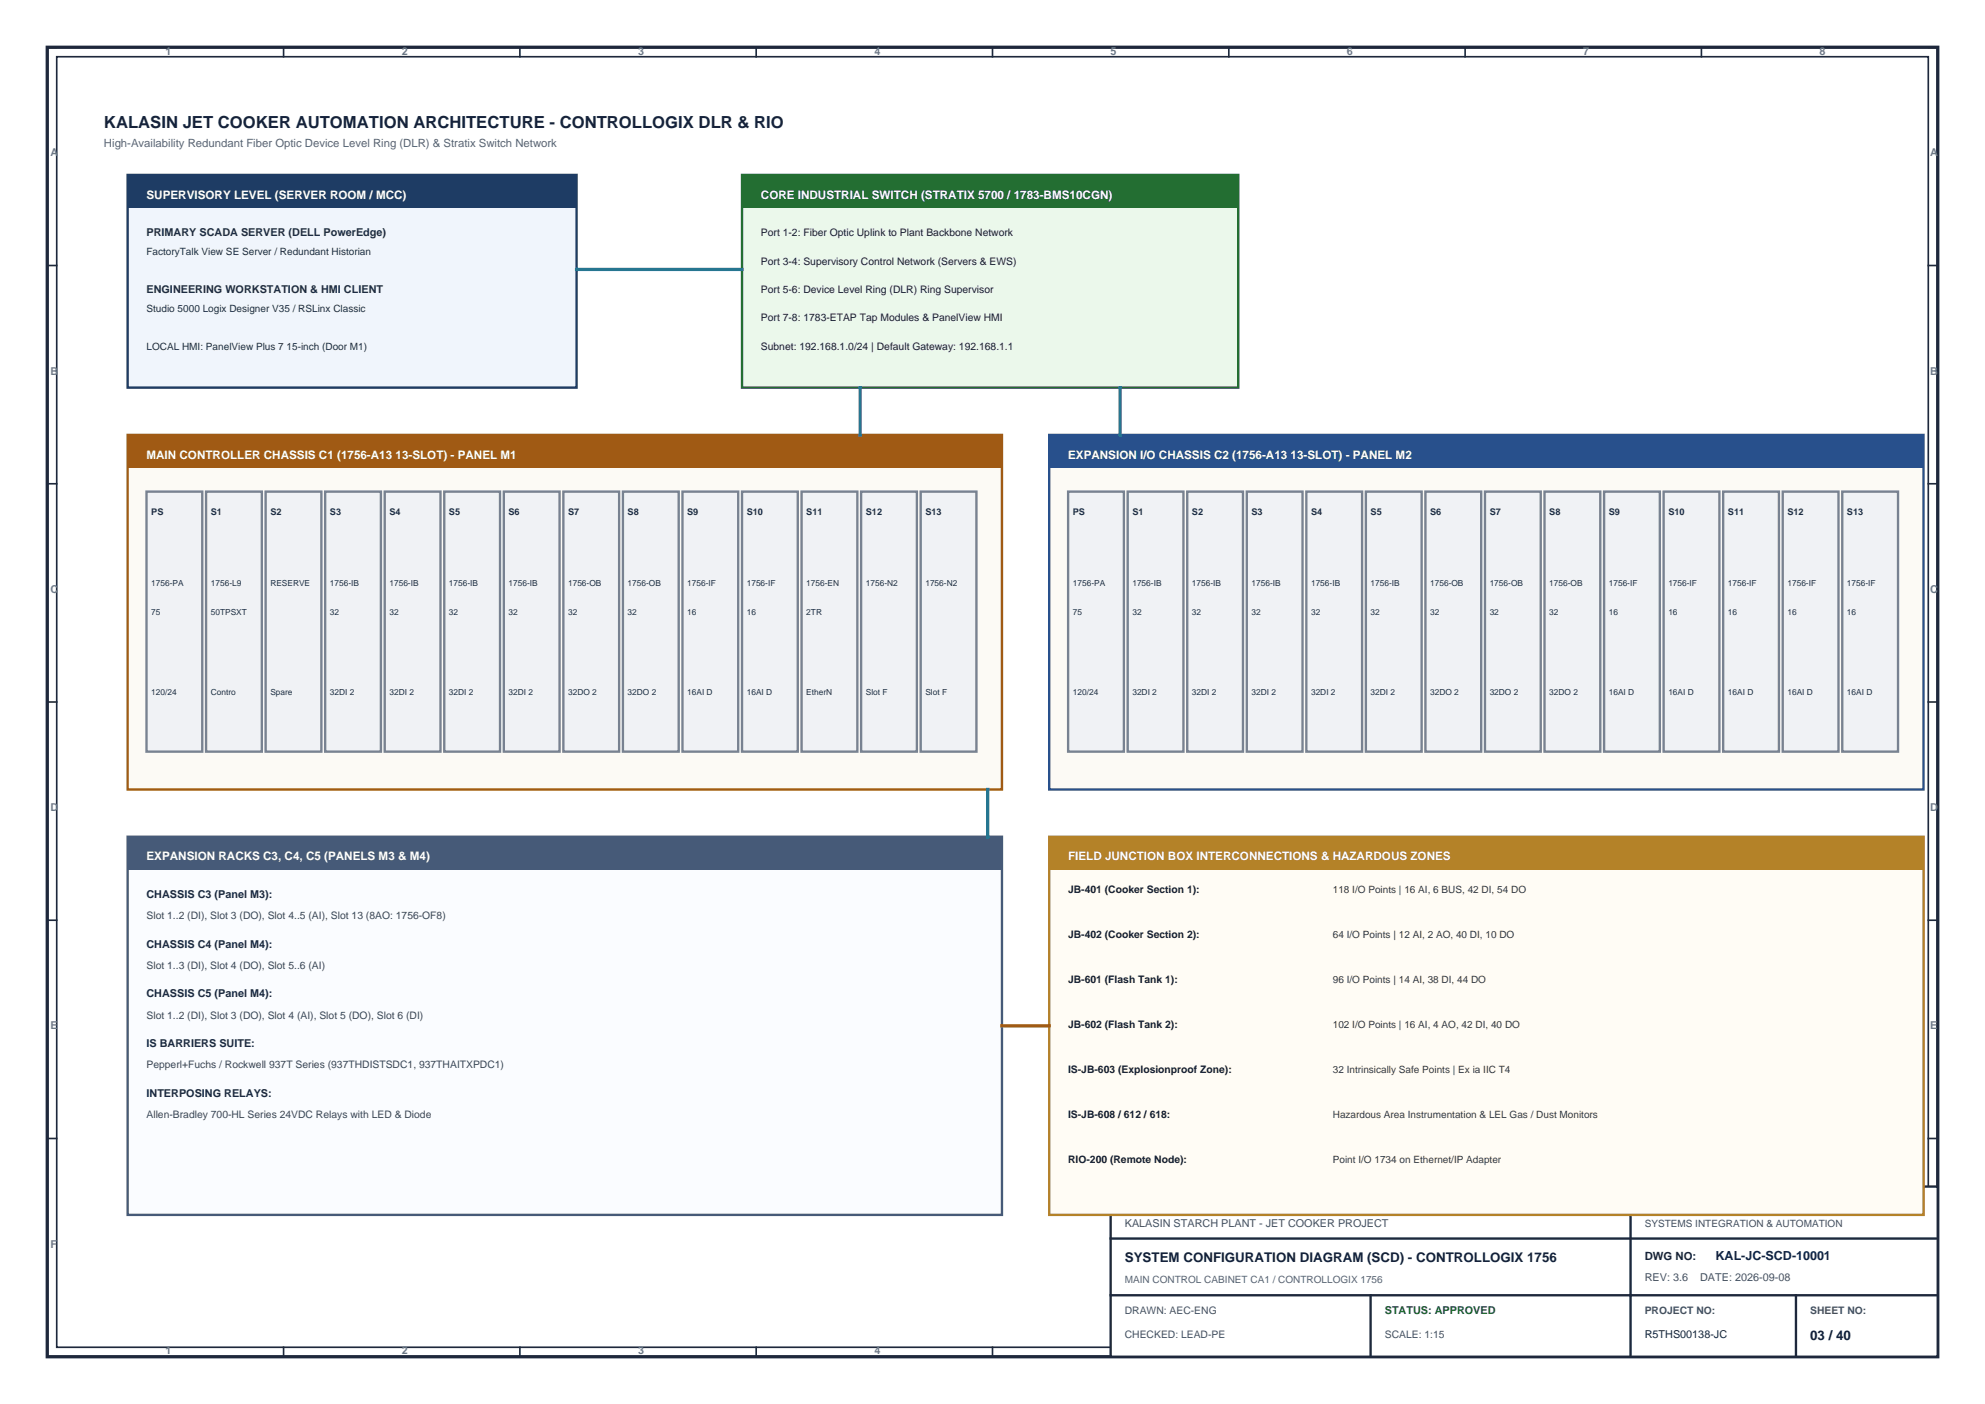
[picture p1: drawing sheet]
<svg xmlns="http://www.w3.org/2000/svg" width="420mm" height="297mm" viewBox="0 0 420 297" stroke-linecap="round" stroke-linejoin="round" font-family="sans-serif">
<defs><g id="words">
<text font-size="3.5" fill="#14233c" x="22" y="27">KALASIN JET COOKER AUTOMATION ARCHITECTURE - CONTROLLOGIX DLR &amp; RIO</text>
<g font-size="2.8" fill="#0f1e3c">
<text x="238" y="267">SYSTEM CONFIGURATION DIAGRAM (SCD) - CONTROLLOGIX 1756</text>
<text x="383" y="283.5">03 / 40</text>
</g>
<text font-size="2.6" fill="#0a1950" x="363" y="266.5">KAL-JC-SCD-10001</text>
<g font-size="2.5" fill="#fff">
<text x="31" y="42">SUPERVISORY LEVEL (SERVER ROOM / MCC)</text>
<text x="161" y="42">CORE INDUSTRIAL SWITCH (STRATIX 5700 / 1783-BMS10CGN)</text>
<text x="31" y="97">MAIN CONTROLLER CHASSIS C1 (1756-A13 13-SLOT) - PANEL M1</text>
<text x="226" y="97">EXPANSION I/O CHASSIS C2 (1756-A13 13-SLOT) - PANEL M2</text>
<text x="31" y="182">EXPANSION RACKS C3, C4, C5 (PANELS M3 &amp; M4)</text>
<text x="226" y="182">FIELD JUNCTION BOX INTERCONNECTIONS &amp; HAZARDOUS ZONES</text>
</g>
<text font-size="2.4" fill="#5a6473" x="22" y="31">High-Availability Redundant Fiber Optic Device Level Ring (DLR) &amp; Stratix Switch Network</text>
<text font-size="2.4" fill="#192337" x="348" y="266.5">DWG NO:</text>
<g font-size="2.3" fill="#6e788c">
<text x="35" y="11.6">1</text>
<text x="85" y="11.6">2</text>
<text x="135" y="11.6">3</text>
<text x="185" y="11.6">4</text>
<text x="235" y="11.6">5</text>
<text x="285" y="11.6">6</text>
<text x="335" y="11.6">7</text>
<text x="385" y="11.6">8</text>
<text x="10.7" y="33.1">A</text>
<text x="408.4" y="33.1">A</text>
<text x="10.7" y="79.3">B</text>
<text x="408.4" y="79.3">B</text>
<text x="10.7" y="125.4">C</text>
<text x="408.4" y="125.4">C</text>
<text x="10.7" y="171.6">D</text>
<text x="408.4" y="171.6">D</text>
<text x="10.7" y="217.7">E</text>
<text x="408.4" y="217.7">E</text>
<text x="10.7" y="263.9">F</text>
<text x="408.4" y="263.9">F</text>
<text x="35" y="286.5">1</text>
<text x="85" y="286.5">2</text>
<text x="135" y="286.5">3</text>
<text x="185" y="286.5">4</text>
<text x="235" y="286.5">5</text>
<text x="285" y="286.5">6</text>
<text x="335" y="286.5">7</text>
<text x="385" y="286.5">8</text>
</g>
<g font-size="2.3" fill="#1e2d41">
<text x="31" y="50">PRIMARY SCADA SERVER (DELL PowerEdge)</text>
<text x="31" y="62">ENGINEERING WORKSTATION &amp; HMI CLIENT</text>
</g>
<g font-size="2.3" fill="#192841">
<text x="31" y="190">CHASSIS C3 (Panel M3):</text>
<text x="31" y="200.5">CHASSIS C4 (Panel M4):</text>
<text x="31" y="211">CHASSIS C5 (Panel M4):</text>
<text x="31" y="221.5">IS BARRIERS SUITE:</text>
<text x="31" y="232">INTERPOSING RELAYS:</text>
</g>
<g font-size="2.3" fill="#46505f">
<text x="238" y="259.5">KALASIN STARCH PLANT - JET COOKER PROJECT</text>
<text x="348" y="271">REV: 3.6</text>
<text x="359.7" y="271">DATE: 2026-09-08</text>
</g>
<text font-size="2.3" fill="#195a2d" x="293" y="278">STATUS: APPROVED</text>
<text font-size="2.3" fill="#14233c" x="348" y="283">R5THS00138-JC</text>
<g font-size="2.2" fill="#192d1e">
<text x="161" y="50">Port 1-2: Fiber Optic Uplink to Plant Backbone Network</text>
<text x="161" y="56">Port 3-4: Supervisory Control Network (Servers &amp; EWS)</text>
<text x="161" y="62">Port 5-6: Device Level Ring (DLR) Ring Supervisor</text>
<text x="161" y="68">Port 7-8: 1783-ETAP Tap Modules &amp; PanelView HMI</text>
<text x="161" y="74">Subnet: 192.168.1.0/24 | Default Gateway: 192.168.1.1</text>
</g>
<g font-size="2.2" fill="#281e0f">
<text x="226" y="189">JB-401 (Cooker Section 1):</text>
<text x="226" y="198.5">JB-402 (Cooker Section 2):</text>
<text x="226" y="208">JB-601 (Flash Tank 1):</text>
<text x="226" y="217.5">JB-602 (Flash Tank 2):</text>
<text x="226" y="227">IS-JB-603 (Explosionproof Zone):</text>
<text x="226" y="236.5">IS-JB-608 / 612 / 618:</text>
<text x="226" y="246">RIO-200 (Remote Node):</text>
</g>
<g font-size="2.2" fill="#3c4655">
<text x="31" y="194.5">Slot 1..2 (DI), Slot 3 (DO), Slot 4..5 (AI), Slot 13 (8AO: 1756-OF8)</text>
<text x="31" y="205">Slot 1..3 (DI), Slot 4 (DO), Slot 5..6 (AI)</text>
<text x="31" y="215.5">Slot 1..2 (DI), Slot 3 (DO), Slot 4 (AI), Slot 5 (DO), Slot 6 (DI)</text>
<text x="31" y="226">Pepperl+Fuchs / Rockwell 937T Series (937THDISTSDC1, 937THAITXPDC1)</text>
<text x="31" y="236.5">Allen-Bradley 700-HL Series 24VDC Relays with LED &amp; Diode</text>
</g>
<g font-size="2.2" fill="#46505f">
<text x="238" y="278">DRAWN: AEC-ENG</text>
<text x="348" y="278">PROJECT NO:</text>
<text x="383" y="278">SHEET NO:</text>
<text x="238" y="283">CHECKED: LEAD-PE</text>
<text x="293" y="283">SCALE: 1:15</text>
</g>
<g font-size="2.1" fill="#1e2d41">
<text x="31" y="54">FactoryTalk View SE Server / Redundant Historian</text>
<text x="31" y="66">Studio 5000 Logix Designer V35 / RSLinx Classic</text>
<text x="31" y="74">LOCAL HMI: PanelView Plus 7 15-inch (Door M1)</text>
</g>
<g font-size="2.1" fill="#463c28">
<text x="282" y="189">118 I/O Points | 16 AI, 6 BUS, 42 DI, 54 DO</text>
<text x="282" y="198.5">64 I/O Points | 12 AI, 2 AO, 40 DI, 10 DO</text>
<text x="282" y="208">96 I/O Points | 14 AI, 38 DI, 44 DO</text>
<text x="282" y="217.5">102 I/O Points | 16 AI, 4 AO, 42 DI, 40 DO</text>
<text x="282" y="227">32 Intrinsically Safe Points | Ex ia IIC T4</text>
<text x="282" y="236.5">Hazardous Area Instrumentation &amp; LEL Gas / Dust Monitors</text>
<text x="282" y="246">Point I/O 1734 on Ethernet/IP Adapter</text>
</g>
<text font-size="2.1" fill="#46505f" x="348" y="259.5">SYSTEMS INTEGRATION &amp; AUTOMATION</text>
<text font-size="2.1" fill="#5a6473" x="238" y="271.5">MAIN CONTROL CABINET CA1 / CONTROLLOGIX 1756</text>
<g font-size="1.9" fill="#1e2d46">
<text x="32" y="109">PS</text>
<text x="44.6" y="109">S1</text>
<text x="57.2" y="109">S2</text>
<text x="69.8" y="109">S3</text>
<text x="82.4" y="109">S4</text>
<text x="95" y="109">S5</text>
<text x="107.6" y="109">S6</text>
<text x="120.2" y="109">S7</text>
<text x="132.8" y="109">S8</text>
<text x="145.4" y="109">S9</text>
<text x="158" y="109">S10</text>
<text x="170.6" y="109">S11</text>
<text x="183.2" y="109">S12</text>
<text x="195.8" y="109">S13</text>
<text x="227" y="109">PS</text>
<text x="239.6" y="109">S1</text>
<text x="252.2" y="109">S2</text>
<text x="264.8" y="109">S3</text>
<text x="277.4" y="109">S4</text>
<text x="290" y="109">S5</text>
<text x="302.6" y="109">S6</text>
<text x="315.2" y="109">S7</text>
<text x="327.8" y="109">S8</text>
<text x="340.4" y="109">S9</text>
<text x="353" y="109">S10</text>
<text x="365.6" y="109">S11</text>
<text x="378.2" y="109">S12</text>
<text x="390.8" y="109">S13</text>
</g>
<g font-size="1.8" fill="#1e2d46">
<text x="32" y="124">1756-PA</text>
<text x="44.6" y="124">1756-L9</text>
<text x="57.2" y="124">RESERVE</text>
<text x="69.8" y="124">1756-IB</text>
<text x="82.4" y="124">1756-IB</text>
<text x="95" y="124">1756-IB</text>
<text x="107.6" y="124">1756-IB</text>
<text x="120.2" y="124">1756-OB</text>
<text x="132.8" y="124">1756-OB</text>
<text x="145.4" y="124">1756-IF</text>
<text x="158" y="124">1756-IF</text>
<text x="170.6" y="124">1756-EN</text>
<text x="183.2" y="124">1756-N2</text>
<text x="195.8" y="124">1756-N2</text>
<text x="227" y="124">1756-PA</text>
<text x="239.6" y="124">1756-IB</text>
<text x="252.2" y="124">1756-IB</text>
<text x="264.8" y="124">1756-IB</text>
<text x="277.4" y="124">1756-IB</text>
<text x="290" y="124">1756-IB</text>
<text x="302.6" y="124">1756-OB</text>
<text x="315.2" y="124">1756-OB</text>
<text x="327.8" y="124">1756-OB</text>
<text x="340.4" y="124">1756-IF</text>
<text x="353" y="124">1756-IF</text>
<text x="365.6" y="124">1756-IF</text>
<text x="378.2" y="124">1756-IF</text>
<text x="390.8" y="124">1756-IF</text>
<text x="32" y="130">75</text>
<text x="44.6" y="130">50TPSXT</text>
<text x="69.8" y="130">32</text>
<text x="82.4" y="130">32</text>
<text x="95" y="130">32</text>
<text x="107.6" y="130">32</text>
<text x="120.2" y="130">32</text>
<text x="132.8" y="130">32</text>
<text x="145.4" y="130">16</text>
<text x="158" y="130">16</text>
<text x="170.6" y="130">2TR</text>
<text x="227" y="130">75</text>
<text x="239.6" y="130">32</text>
<text x="252.2" y="130">32</text>
<text x="264.8" y="130">32</text>
<text x="277.4" y="130">32</text>
<text x="290" y="130">32</text>
<text x="302.6" y="130">32</text>
<text x="315.2" y="130">32</text>
<text x="327.8" y="130">32</text>
<text x="340.4" y="130">16</text>
<text x="353" y="130">16</text>
<text x="365.6" y="130">16</text>
<text x="378.2" y="130">16</text>
<text x="390.8" y="130">16</text>
<text x="32" y="147">120/24</text>
<text x="44.6" y="147">Contro</text>
<text x="57.2" y="147">Spare</text>
<text x="69.8" y="147">32DI 2</text>
<text x="82.4" y="147">32DI 2</text>
<text x="95" y="147">32DI 2</text>
<text x="107.6" y="147">32DI 2</text>
<text x="120.2" y="147">32DO 2</text>
<text x="132.8" y="147">32DO 2</text>
<text x="145.4" y="147">16AI D</text>
<text x="158" y="147">16AI D</text>
<text x="170.6" y="147">EtherN</text>
<text x="183.2" y="147">Slot F</text>
<text x="195.8" y="147">Slot F</text>
<text x="227" y="147">120/24</text>
<text x="239.6" y="147">32DI 2</text>
<text x="252.2" y="147">32DI 2</text>
<text x="264.8" y="147">32DI 2</text>
<text x="277.4" y="147">32DI 2</text>
<text x="290" y="147">32DI 2</text>
<text x="302.6" y="147">32DO 2</text>
<text x="315.2" y="147">32DO 2</text>
<text x="327.8" y="147">32DO 2</text>
<text x="340.4" y="147">16AI D</text>
<text x="353" y="147">16AI D</text>
<text x="365.6" y="147">16AI D</text>
<text x="378.2" y="147">16AI D</text>
<text x="390.8" y="147">16AI D</text>
</g>
</g></defs>
<path d="M10 10h400v277h-400z" fill="none" stroke="#1e283c" stroke-width=".7"/>
<g fill="none" stroke="#1e283c" stroke-width=".35">
<path d="M12 12h396v273h-396zM12 10h-2v2M60 10v2M110 10v2M160 10v2M210 10v2M260 10v2M310 10v2M360 10v2M408 10h2M10 56.2h2M408 56.2h2"/>
<path d="M10 102.3h2M408 102.3h2M10 148.5h2M408 148.5h2M10 194.7h2M408 194.7h2M10 240.8h2M408 240.8h2M10 285v2M60 285v2M110 285v2M160 285v2"/>
<path d="M210 285v2M260 285v2M310 285v2M360 285v2"/>
</g>
<path d="M235 251h175v36h-175z" fill="#fff" stroke="#1e283c" stroke-width=".5"/>
<path d="M345 251v36M235 262h175M235 274h175M290 274v13M380 274v13" fill="none" stroke="#1e283c" stroke-width=".5"/>
<path d="M27 37h95v45h-95z" fill="#f0f5fc" stroke="#1e3c64" stroke-width=".5"/>
<path d="M27 37h95v7h-95z" fill="#1e3c64"/>
<path d="M157 37h105v45h-105z" fill="#ebf8eb" stroke="#236e32" stroke-width=".5"/>
<path d="M157 37h105v7h-105z" fill="#236e32"/>
<path d="M27 92h185v75h-185z" fill="#fcfaf5" stroke="#a05a14" stroke-width=".5"/>
<path d="M27 92h185v7h-185z" fill="#a05a14"/>
<g fill="#f0f2f5" stroke="#788291" stroke-width=".5">
<path d="M31 104h11.8v55h-11.8z"/>
<path d="M43.6 104h11.8v55h-11.8z"/>
<path d="M56.2 104h11.8v55h-11.8z"/>
<path d="M68.8 104h11.8v55h-11.8z"/>
<path d="M81.4 104h11.8v55h-11.8z"/>
<path d="M94 104h11.8v55h-11.8z"/>
<path d="M106.6 104h11.8v55h-11.8z"/>
<path d="M119.2 104h11.8v55h-11.8z"/>
<path d="M131.8 104h11.8v55h-11.8z"/>
<path d="M144.4 104h11.8v55h-11.8z"/>
<path d="M157 104h11.8v55h-11.8z"/>
<path d="M169.6 104h11.8v55h-11.8z"/>
<path d="M182.2 104h11.8v55h-11.8z"/>
<path d="M194.8 104h11.8v55h-11.8z"/>
</g>
<path d="M222 92h185v75h-185z" fill="#fcfaf5" stroke="#28508c" stroke-width=".5"/>
<path d="M222 92h185v7h-185z" fill="#28508c"/>
<g fill="#f0f2f5" stroke="#788291" stroke-width=".5">
<path d="M226 104h11.8v55h-11.8z"/>
<path d="M238.6 104h11.8v55h-11.8z"/>
<path d="M251.2 104h11.8v55h-11.8z"/>
<path d="M263.8 104h11.8v55h-11.8z"/>
<path d="M276.4 104h11.8v55h-11.8z"/>
<path d="M289 104h11.8v55h-11.8z"/>
<path d="M301.6 104h11.8v55h-11.8z"/>
<path d="M314.2 104h11.8v55h-11.8z"/>
<path d="M326.8 104h11.8v55h-11.8z"/>
<path d="M339.4 104h11.8v55h-11.8z"/>
<path d="M352 104h11.8v55h-11.8z"/>
<path d="M364.6 104h11.8v55h-11.8z"/>
<path d="M377.2 104h11.8v55h-11.8z"/>
<path d="M389.8 104h11.8v55h-11.8z"/>
</g>
<path d="M27 177h185v80h-185z" fill="#fafcff" stroke="#465a78" stroke-width=".5"/>
<path d="M27 177h185v7h-185z" fill="#465a78"/>
<path d="M222 177h185v80h-185z" fill="#fffcf5" stroke="#b48228" stroke-width=".5"/>
<path d="M222 177h185v7h-185z" fill="#b48228"/>
<path d="M122 57h35M182 82v10M237 82v10M209 167v10" fill="none" stroke="#1e78dc" stroke-width=".7"/>
<path d="M212 217h10" fill="none" stroke="#a06414" stroke-width=".7"/>
<use href="#words"/>
</svg>
